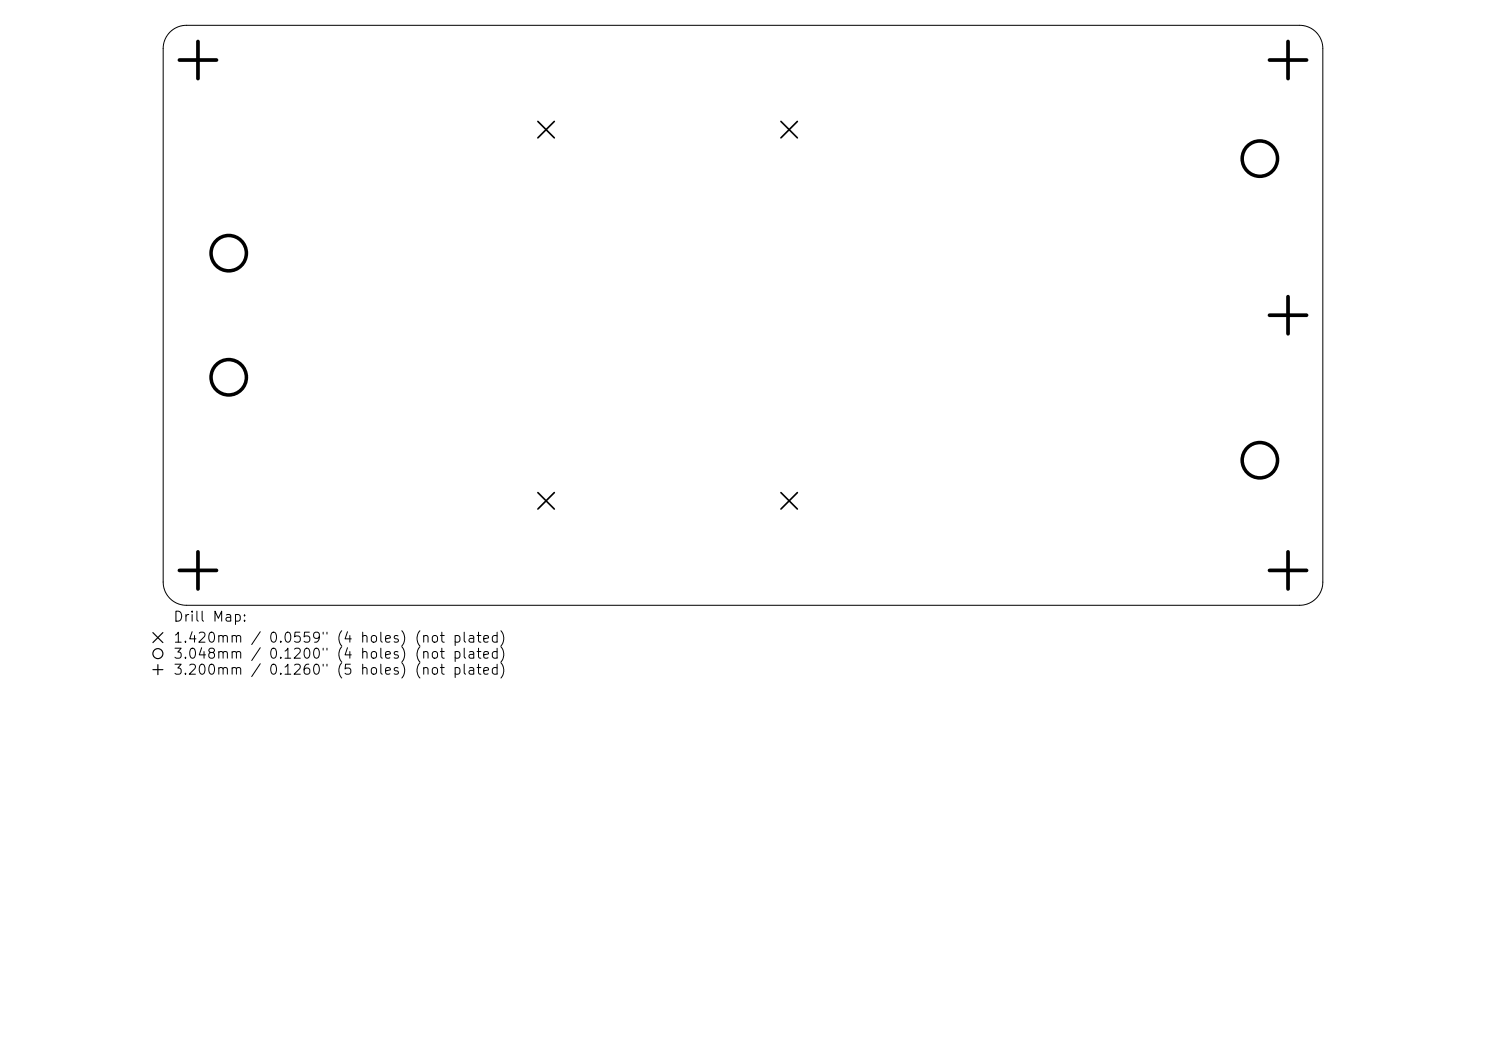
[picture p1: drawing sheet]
<svg xmlns="http://www.w3.org/2000/svg" width="297mm" height="210mm" viewBox="0 0 297 210" stroke-linecap="round" stroke-linejoin="round" font-family="sans-serif">
<defs><g id="words">
<g font-size="2">
<text x="34.5" y="124.7">Drill Map:</text>
<text x="34.5" y="128.9">1.420mm / 0.0559&quot; (4 holes) (not plated)</text>
<text x="34.5" y="132.1">3.048mm / 0.1200&quot; (4 holes) (not plated)</text>
<text x="34.5" y="135.3">3.200mm / 0.1260&quot; (5 holes) (not plated)</text>
</g>
</g></defs>
<path d="M37.3 5.1a4.6 4.6 0 0 0-4.7 4.6v106.6a4.6 4.6 0 0 0 4.6 4.6h222.5a4.6 4.6 0 0 0 4.7-4.6v-106.6a4.6 4.6 0 0 0-4.6-4.6h-222.6" fill="none" stroke="#000" stroke-width=".2"/>
<path d="M107.5 24.3l3.3 3.2M110.8 24.3l-3.3 3.2M156.1 24.3l3.3 3.2M159.4 24.3l-3.3 3.2M107.5 98.4l3.3 3.3M110.8 98.4l-3.3 3.3M156.1 98.4l3.3 3.3M159.4 98.4l-3.3 3.3" fill="none" stroke="#000" stroke-width=".33"/>
<g fill="none" stroke="#000" stroke-width=".71">
<circle cx="251.8" cy="31.7" r="3.5"/>
<circle cx="45.7" cy="50.6" r="3.5"/>
<circle cx="45.7" cy="75.4" r="3.5"/>
<circle cx="251.8" cy="92" r="3.5"/>
</g>
<path d="M35.9 12h7.4M39.6 8.3v7.4M253.7 12h7.4M257.4 8.3v7.4M257.4 59.3v7.4M253.7 63h7.4M35.9 114h7.4M39.6 110.3v7.4M253.7 114h7.4M257.4 110.3v7.4" fill="none" stroke="#000" stroke-width=".74"/>
<g fill="none" stroke="#000" stroke-width=".23">
<path d="M30.6 126.4l2 2M30.6 133.8h2M31.6 132.8v2M32.6 126.4l-2 2"/>
<circle cx="31.6" cy="130.6" r="1"/>
</g>
<use href="#words"/>
</svg>
